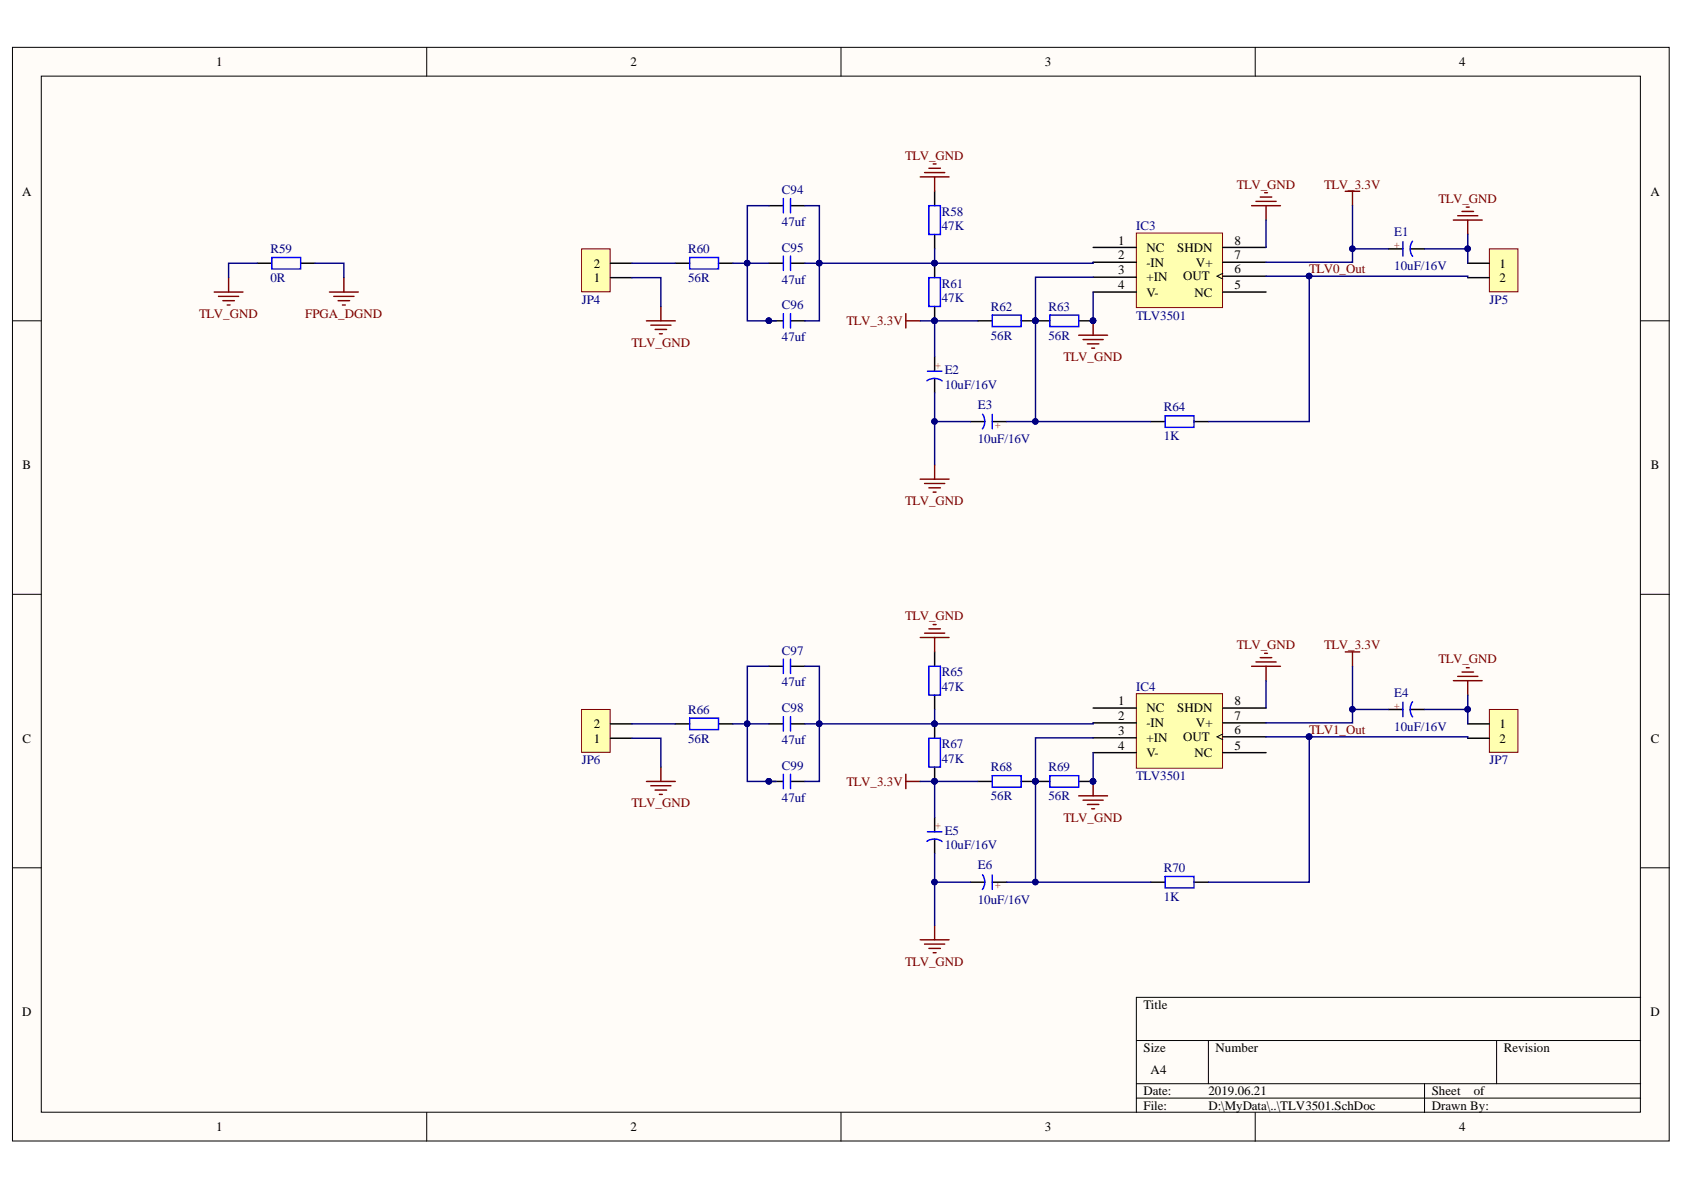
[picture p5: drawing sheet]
<svg xmlns="http://www.w3.org/2000/svg" width="297mm" height="210mm" viewBox="0 0 297 210" stroke-linecap="round" stroke-linejoin="round" font-family="sans-serif">
<defs><g id="words">
<g font-size="2.3">
<text x="38.1" y="11.7">1</text>
<text x="111.2" y="11.7">2</text>
<text x="184.3" y="11.7">3</text>
<text x="257.4" y="11.7">4</text>
<text x="3.9" y="34.5">A</text>
<text x="291.1" y="34.5">A</text>
<text x="104.8" y="47.2">2</text>
<text x="197.3" y="43.1">1</text>
<text x="197.3" y="45.8">2</text>
<text x="202.2" y="44.4">NC</text>
<text x="202.2" y="47">-IN</text>
<text x="207.7" y="44.4">SHDN</text>
<text x="211" y="47">V+</text>
<text x="217.7" y="45.8">7</text>
<text x="217.7" y="43.1">8</text>
<text x="264.5" y="47.2">1</text>
<text x="104.8" y="49.7">1</text>
<text x="197.3" y="48.4">3</text>
<text x="197.3" y="51">4</text>
<text x="202.2" y="49.6">+IN</text>
<text x="202.2" y="52.3">V-</text>
<text x="208.7" y="49.5">OUT</text>
<text x="210.7" y="52.3">NC</text>
<text x="217.7" y="51">5</text>
<text x="217.7" y="48.2">6</text>
<text x="264.5" y="49.7">2</text>
<text x="4" y="82.8">B</text>
<text x="291.2" y="82.8">B</text>
<text x="197.3" y="124.4">1</text>
<text x="202.2" y="125.6">NC</text>
<text x="207.7" y="125.6">SHDN</text>
<text x="217.7" y="124.4">8</text>
<text x="4" y="131">C</text>
<text x="104.8" y="131">1</text>
<text x="104.8" y="128.4">2</text>
<text x="197.3" y="127">2</text>
<text x="197.3" y="129.7">3</text>
<text x="202.2" y="128.3">-IN</text>
<text x="202.2" y="130.9">+IN</text>
<text x="208.7" y="130.8">OUT</text>
<text x="211" y="128.3">V+</text>
<text x="217.7" y="129.5">6</text>
<text x="217.7" y="127">7</text>
<text x="264.5" y="128.4">1</text>
<text x="264.5" y="131">2</text>
<text x="291.2" y="131">C</text>
<text x="197.3" y="132.3">4</text>
<text x="202.2" y="133.5">V-</text>
<text x="210.7" y="133.5">NC</text>
<text x="217.7" y="132.3">5</text>
<text x="3.9" y="179.2">D</text>
<text x="201.7" y="177.9">Title</text>
<text x="291.1" y="179.2">D</text>
<text x="201.7" y="185.6">Size</text>
<text x="214.4" y="185.6">Number</text>
<text x="265.3" y="185.6">Revision</text>
<text x="203" y="189.4">A4</text>
<text x="201.7" y="193.2">Date:</text>
<text x="201.7" y="195.7">File:</text>
<text x="213.2" y="193.2">2019.06.21</text>
<text x="213.2" y="195.7">D:\MyData\..\TLV3501.SchDoc</text>
<text x="252.5" y="193.2">Sheet</text>
<text x="252.5" y="195.7">Drawn By:</text>
<text x="260" y="193.2">of</text>
<text x="38.1" y="199.5">1</text>
<text x="111.2" y="199.5">2</text>
<text x="184.3" y="199.5">3</text>
<text x="257.4" y="199.5">4</text>
</g>
<g font-size="2.3" fill="#800000">
<text x="159.7" y="28.2">TLV_GND</text>
<text x="218.1" y="33.3">TLV_GND</text>
<text x="233.6" y="33.3">TLV_3.3V</text>
<text x="253.7" y="35.8">TLV_GND</text>
<text x="230.9" y="48.2">TLV0_Out</text>
<text x="35.1" y="56.1">TLV_GND</text>
<text x="53.8" y="56.1">FPGA_DGND</text>
<text x="149.3" y="57.4">TLV_3.3V</text>
<text x="111.4" y="61.2">TLV_GND</text>
<text x="187.6" y="63.7">TLV_GND</text>
<text x="159.7" y="89.1">TLV_GND</text>
<text x="159.7" y="109.4">TLV_GND</text>
<text x="218.1" y="114.5">TLV_GND</text>
<text x="233.6" y="114.5">TLV_3.3V</text>
<text x="253.7" y="117">TLV_GND</text>
<text x="230.9" y="129.5">TLV1_Out</text>
<text x="111.4" y="142.4">TLV_GND</text>
<text x="149.3" y="138.6">TLV_3.3V</text>
<text x="187.6" y="145">TLV_GND</text>
<text x="159.7" y="170.3">TLV_GND</text>
</g>
<g font-size="2.3" fill="#000080">
<text x="137.9" y="34.3">C94</text>
<text x="137.9" y="39.8">47uf</text>
<text x="166.1" y="38.1">R58</text>
<text x="166.1" y="40.6">47K</text>
<text x="200.4" y="40.6">IC3</text>
<text x="245.9" y="41.6">E1</text>
<text x="47.7" y="44.7">R59</text>
<text x="121.4" y="44.7">R60</text>
<text x="137.9" y="44.4">C95</text>
<text x="245.9" y="47.7">10uF/16V</text>
<text x="47.7" y="49.7">0R</text>
<text x="102.6" y="53.6">JP4</text>
<text x="121.4" y="49.7">56R</text>
<text x="137.9" y="50">47uf</text>
<text x="166.1" y="50.8">R61</text>
<text x="166.1" y="53.3">47K</text>
<text x="262.7" y="53.6">JP5</text>
<text x="137.9" y="54.6">C96</text>
<text x="174.8" y="54.8">R62</text>
<text x="174.8" y="59.9">56R</text>
<text x="184.9" y="54.8">R63</text>
<text x="184.9" y="59.9">56R</text>
<text x="200.4" y="56.4">TLV3501</text>
<text x="137.9" y="60.2">47uf</text>
<text x="166.6" y="66">E2</text>
<text x="166.6" y="68.5">10uF/16V</text>
<text x="172.5" y="72.1">E3</text>
<text x="205.3" y="72.6">R64</text>
<text x="205.3" y="77.7">1K</text>
<text x="172.5" y="78.2">10uF/16V</text>
<text x="137.9" y="115.5">C97</text>
<text x="166.1" y="119.3">R65</text>
<text x="121.4" y="125.9">R66</text>
<text x="137.9" y="125.6">C98</text>
<text x="137.9" y="121.1">47uf</text>
<text x="166.1" y="121.8">47K</text>
<text x="200.4" y="121.8">IC4</text>
<text x="245.9" y="122.9">E4</text>
<text x="121.4" y="131">56R</text>
<text x="137.9" y="131.3">47uf</text>
<text x="245.9" y="129">10uF/16V</text>
<text x="102.6" y="134.8">JP6</text>
<text x="137.9" y="135.8">C99</text>
<text x="166.1" y="132">R67</text>
<text x="166.1" y="134.6">47K</text>
<text x="174.8" y="136.1">R68</text>
<text x="184.9" y="136.1">R69</text>
<text x="200.4" y="137.6">TLV3501</text>
<text x="262.7" y="134.8">JP7</text>
<text x="137.9" y="141.4">47uf</text>
<text x="174.8" y="141.2">56R</text>
<text x="184.9" y="141.2">56R</text>
<text x="166.6" y="147.2">E5</text>
<text x="166.6" y="149.8">10uF/16V</text>
<text x="172.5" y="153.3">E6</text>
<text x="205.3" y="153.8">R70</text>
<text x="172.5" y="159.4">10uF/16V</text>
<text x="205.3" y="158.9">1K</text>
</g>
<g font-size="1.8" fill="#f00">
<text x="245.9" y="43.8">+</text>
<text x="165" y="64" transform="rotate(90 165 64)">+</text>
<text x="176.5" y="74.5" transform="rotate(-180 176.5 74.5)">+</text>
<text x="245.9" y="125">+</text>
<text x="165" y="145.2" transform="rotate(90 165 145.2)">+</text>
<text x="176.5" y="155.8" transform="rotate(-180 176.5 155.8)">+</text>
</g>
</g></defs>
<g fill="#fffcf8" stroke="#000" stroke-width=".18">
<path d="M2.2 8.4h292.2v192.9h-292.2z"/>
<path d="M7.3 13.4h282v182.8h-282z"/>
</g>
<g fill="none" stroke="#000" stroke-width=".18">
<path d="M75.3 8.4v5M148.3 8.4v5M221.4 8.4v5M2.2 56.6h5.1M289.4 56.6h5.1M2.2 104.8h5.1M289.4 104.8h5.1M2.2 153.1h5.1M289.4 153.1h5.1M289.4 175.9h-89v20.3M75.3 196.2v5.1M148.3 196.2v5.1"/>
<path d="M200.4 183.5h89M200.4 191.2h89M200.4 193.7h89M213.1 183.5v7.7M221.4 196.2v5.1M251.3 191.2v5M264 183.5v7.7"/>
</g>
<path d="M200.4 41.1h15.2v13.2h-15.2z" fill="#ffffb0" stroke="#800000" stroke-width=".18"/>
<path d="M192.8 43.6h7.6M192.8 46.3h7.6M192.8 48.9h7.6M192.8 51.5h7.6M215.7 43.6h7.6M215.7 46.3h7.6M215.7 51.5h7.6M215.7 48.7h7.6" fill="none" stroke="#000" stroke-width=".25"/>
<path d="M215.7 48.2l-1 .5 1 .5" fill="none" stroke="#000" stroke-width=".18"/>
<path d="M220.8 36.3h5.1M221.5 35.5h3.6M222.3 34.8h2M223.1 34h.5M223.3 36.3v2.5M237.3 33.7h2.5M238.6 33.7v2.6M190.3 59.1h5.1M191 59.9h3.6M192.8 56.6v2.5M191.8 60.7h2M192.6 61.4h.5" fill="none" stroke="#800000" stroke-width=".25"/>
<circle cx="192.8" cy="56.6" r=".48" fill="#000080" stroke="#000080" stroke-width=".18"/>
<path d="M262.7 43.9h5v7.6h-5z" fill="#ffffb0" stroke="#800000" stroke-width=".18"/>
<path d="M164.9 33.7v2.6M135.6 46.4h2.6M139.4 46.4h2.6M164.9 41.4v2.5M164.9 46.4v2.6M164.9 54.1v2.5M172.5 56.6h2.5M180.1 56.6h5.1M190.3 56.6h2.5M258.9 46.4h3.8M258.9 49h3.8" fill="none" stroke="#000" stroke-width=".25"/>
<path d="M256.4 38.8h5M257.1 38.1h3.6M257.9 37.3h2M258.6 36.5h.6M258.9 38.8v2.6M159.8 55.3v2.6M159.8 56.6h2.5" fill="none" stroke="#800000" stroke-width=".25"/>
<path d="M163.8 36.3h2.1v5.1h-2.1zM138.2 45.2v2.5M139.4 45.2v2.5M163.8 49h2.1v5.1h-2.1zM175 55.6h5.1v2h-5.1zM185.2 55.6h5.1v2h-5.1z" fill="none" stroke="#00f" stroke-width=".25"/>
<g fill="#000080" stroke="#000080" stroke-width=".18">
<circle cx="164.8" cy="46.4" r=".48"/>
<circle cx="164.8" cy="56.6" r=".48"/>
<circle cx="182.6" cy="56.6" r=".48"/>
<circle cx="192.8" cy="56.6" r=".48"/>
</g>
<path d="M102.6 43.9h5v7.6h-5z" fill="#ffffb0" stroke="#800000" stroke-width=".18"/>
<g fill="none" stroke="#000" stroke-width=".25">
<path d="M135.6 36.3h2.6M139.4 36.3h2.6M107.7 49h3.8M107.7 46.4h3.8M119.1 46.4h2.6M126.7 46.4h2.6M135.6 56.6h2.6M139.4 56.6h2.6M244.9 43.9h2.6M248.7 43.9h2.6M164.9 62.9v2.6M164.9 66.7v2.6"/>
<path d="M171.2 74.4h2.6M175 74.4h2.6M203 74.4h2.5M210.6 74.4h2.5"/>
</g>
<path d="M138.2 35v2.5M139.4 35v2.5M121.7 45.4h5v2.1h-5zM138.2 55.3v2.6M139.4 55.3v2.6M247.5 42.6v2.6M249.2 42.5a2.24 2.24 0 0 0 0 2.7M163.5 67.2a2.28 2.28 0 0 1 2.7 0M163.6 65.5h2.5M173.3 73.1a2.26 2.26 0 0 1 0 2.5M175 73.1v2.5M205.5 73.3h5.1v2.1h-5.1z" fill="none" stroke="#00f" stroke-width=".25"/>
<g fill="none" stroke="#800000" stroke-width=".25">
<path d="M162.3 31.2h5.1M163.1 30.4h3.5M163.8 29.7h2.1M164.6 28.9h.5M164.9 31.2v2.5M114 56.6h5.1M114.8 57.4h3.5M115.6 58.1h2M116.3 58.9h.5M116.6 54.1v2.5M162.3 84.5h5.1M163.1 85.3h3.5"/>
<path d="M163.8 86h2.1M164.6 86.8h.5M164.9 82v2.5"/>
</g>
<circle cx="135.6" cy="56.6" r=".48" fill="#000080" stroke="#000080" stroke-width=".18"/>
<path d="M200.4 122.4h15.2v13.1h-15.2z" fill="#ffffb0" stroke="#800000" stroke-width=".18"/>
<path d="M192.8 124.9h7.6M192.8 127.5h7.6M192.8 130.1h7.6M192.8 132.8h7.6M215.7 124.9h7.6M215.7 127.5h7.6M215.7 132.8h7.6M215.7 130h7.6" fill="none" stroke="#000" stroke-width=".25"/>
<path d="M215.7 129.5l-1 .5 1 .5" fill="none" stroke="#000" stroke-width=".18"/>
<path d="M220.8 117.5h5.1M221.5 116.8h3.6M222.3 116h2M223.1 115.2h.5M223.3 117.5v2.6M237.3 115h2.5M238.6 115v2.5M192.8 137.8v2.6M190.3 140.4h5.1M191 141.1h3.6M191.8 141.9h2M192.6 142.7h.5" fill="none" stroke="#800000" stroke-width=".25"/>
<circle cx="192.8" cy="137.8" r=".48" fill="#000080" stroke="#000080" stroke-width=".18"/>
<path d="M262.7 125.1h5v7.6h-5z" fill="#ffffb0" stroke="#800000" stroke-width=".18"/>
<path d="M164.9 115v2.5M135.6 127.7h2.6M139.4 127.7h2.6M164.9 122.6v2.5M164.9 127.7v2.5M164.9 135.3v2.5M172.5 137.8h2.5M180.1 137.8h5.1M190.3 137.8h2.5M258.9 127.7h3.8M258.9 130.2h3.8" fill="none" stroke="#000" stroke-width=".25"/>
<path d="M257.1 119.3h3.6M257.9 118.5h2M258.6 117.8h.6M159.8 136.6v2.5M159.8 137.8h2.5M256.4 120.1h5M258.9 120.1v2.5" fill="none" stroke="#800000" stroke-width=".25"/>
<path d="M163.8 117.5h2.1v5.1h-2.1zM138.2 126.4v2.6M139.4 126.4v2.6M163.8 130.2h2.1v5.1h-2.1zM175 136.8h5.1v2.1h-5.1zM185.2 136.8h5.1v2.1h-5.1z" fill="none" stroke="#00f" stroke-width=".25"/>
<g fill="#000080" stroke="#000080" stroke-width=".18">
<circle cx="164.8" cy="127.7" r=".48"/>
<circle cx="164.8" cy="137.8" r=".48"/>
<circle cx="182.6" cy="137.8" r=".48"/>
<circle cx="192.8" cy="137.8" r=".48"/>
</g>
<path d="M102.6 125.1h5v7.6h-5z" fill="#ffffb0" stroke="#800000" stroke-width=".18"/>
<g fill="none" stroke="#000" stroke-width=".25">
<path d="M45.4 46.4h2.5M53 46.4h2.6M135.6 117.5h2.6M139.4 117.5h2.6M107.7 130.2h3.8M107.7 127.7h3.8M119.1 127.7h2.6M126.7 127.7h2.6M135.6 137.8h2.6M139.4 137.8h2.6M244.9 125.1h2.6M248.7 125.1h2.6"/>
<path d="M164.9 144.2v2.5M164.9 148v2.5M171.2 155.6h2.6M175 155.6h2.6M203 155.6h2.5M210.6 155.6h2.5"/>
</g>
<g fill="none" stroke="#00f" stroke-width=".25">
<path d="M47.9 45.4h5.1v2.1h-5.1zM138.2 116.3v2.5M139.4 116.3v2.5M121.7 126.7h5v2h-5zM138.2 136.6v2.5M139.4 136.6v2.5M247.5 123.9v2.5M249.2 123.8a2.24 2.24 0 0 0 0 2.7M163.5 148.4a2.28 2.28 0 0 1 2.7 0M163.6 146.7h2.5M173.3 154.3a2.26 2.26 0 0 1 0 2.6M175 154.3v2.6"/>
<path d="M205.5 154.6h5.1v2h-5.1z"/>
</g>
<g fill="none" stroke="#800000" stroke-width=".25">
<path d="M37.8 51.5h5.1M38.5 52.3h3.6M39.3 53h2M40.1 53.8h.5M40.3 49v2.5M58.1 51.5h5.1M58.9 52.3h3.5M59.6 53h2.1M60.4 53.8h.5M60.7 49v2.5M162.3 112.4h5.1M163.1 111.7h3.5"/>
<path d="M163.8 110.9h2.1M164.6 110.2h.5M164.9 112.4v2.6M114 137.8h5.1M114.8 138.6h3.5M115.6 139.4h2M116.6 135.3v2.5M116.3 140.1h.5M162.3 165.8h5.1M163.1 166.5h3.5M163.8 167.3h2.1M164.6 168.1h.5"/>
<path d="M164.9 163.2v2.6"/>
</g>
<g fill="#000080" stroke="#000080" stroke-width=".18">
<circle cx="135.6" cy="137.8" r=".48"/>
<circle cx="230.9" cy="129.9" r=".49"/>
<circle cx="230.9" cy="48.7" r=".49"/>
<circle cx="192.8" cy="56.6" r=".48"/>
<circle cx="182.6" cy="56.6" r=".48"/>
<circle cx="164.8" cy="46.4" r=".48"/>
<circle cx="182.6" cy="74.3" r=".48"/>
<circle cx="164.8" cy="56.6" r=".48"/>
<circle cx="238.5" cy="43.9" r=".48"/>
<circle cx="258.9" cy="43.9" r=".48"/>
<circle cx="131.8" cy="46.4" r=".48"/>
<circle cx="135.6" cy="56.6" r=".48"/>
<circle cx="144.5" cy="46.4" r=".48"/>
<circle cx="164.8" cy="74.3" r=".48"/>
<circle cx="192.8" cy="137.8" r=".48"/>
<circle cx="182.6" cy="137.8" r=".48"/>
<circle cx="164.8" cy="127.7" r=".48"/>
<circle cx="182.6" cy="155.6" r=".48"/>
<circle cx="164.8" cy="137.8" r=".48"/>
<circle cx="238.5" cy="125.1" r=".48"/>
<circle cx="258.9" cy="125.1" r=".48"/>
<circle cx="131.8" cy="127.7" r=".48"/>
<circle cx="144.5" cy="127.7" r=".48"/>
<circle cx="164.8" cy="155.6" r=".48"/>
</g>
<g fill="none" stroke="#000080" stroke-width=".25">
<path d="M135.6 36.3h-3.8v20.3h5.1M142 36.3h2.5v20.3h-2.5M223.3 38.8v4.8M238.6 36.3v10h-15.3M45.4 46.4h-5.1v2.6M55.6 46.4h5.1v2.6M111.5 49h5.1v5.1M111.5 46.4h7.6M129.3 46.4h6.3M142 46.4h22.9M162.3 56.6h10.2M164.9 43.9v2.5h27.9v-.1"/>
<path d="M164.9 56.6v6.3M192.8 48.9h-10.1v25.5h20.3M192.8 51.5v5.1M223.3 48.7h35.6v.3M230.9 48.7v25.7h-17.8M238.6 43.9h6.3M251.3 43.9h7.6M258.9 41.4v5M164.9 69.3v5.1h6.3M164.9 74.4v7.6M177.6 74.4h5.1M135.6 117.5h-3.8v20.3h5.1"/>
<path d="M142 117.5h2.5v20.3h-2.5M238.6 117.5v10h-15.3M111.5 130.2h5.1v5.1M111.5 127.7h7.6M129.3 127.7h6.3M142 127.7h22.9M162.3 137.8h10.2M164.9 125.1v2.6h27.9v-.2M164.9 137.8v6.4M192.8 130.1h-10.1v25.5h20.3M192.8 132.8v5M223.3 130h35.6v.2"/>
<path d="M223.3 120.1v4.8M230.9 130v25.6h-17.8M238.6 125.1h6.3M251.3 125.1h7.6M258.9 122.6v5.1M164.9 150.5v5.1h6.3M164.9 155.6v7.6M177.6 155.6h5.1"/>
</g>
<use href="#words"/>
</svg>
